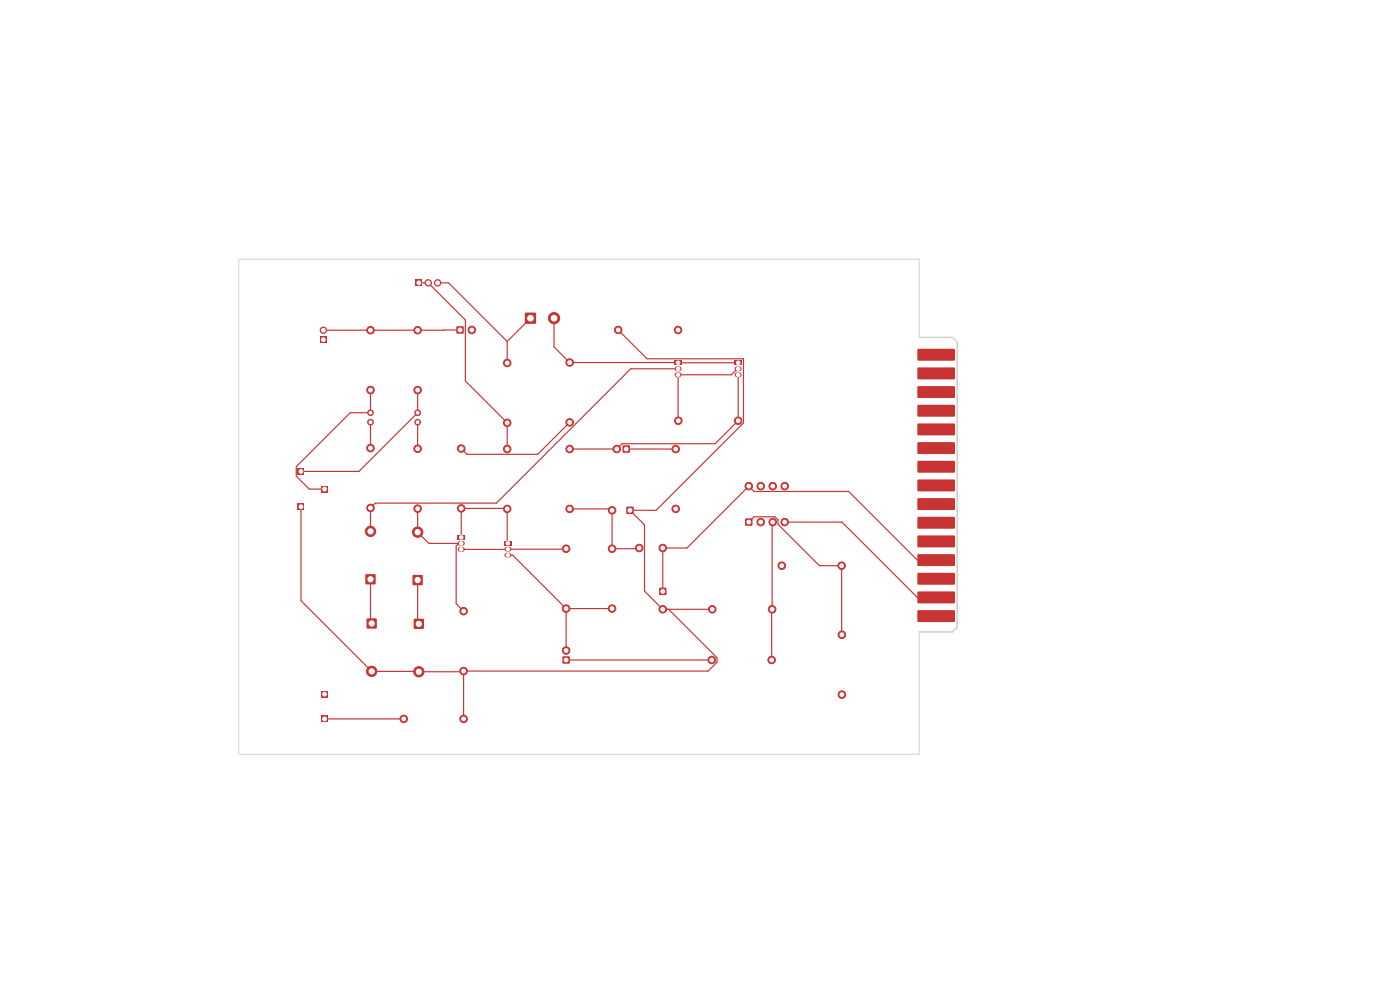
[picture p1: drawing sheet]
<svg xmlns="http://www.w3.org/2000/svg" width="297mm" height="210mm" viewBox="0 0 297 210" stroke-linecap="round" stroke-linejoin="round" font-family="sans-serif">
<g fill="#c83434">
<path d="M194.7 74.1l7.7-.1 .2 .2v2.2l-.2 .1h-7.6l-.2-.2z"/>
<path d="M194.7 78h7.7l.2 .2v2.1l-.2 .2h-7.6l-.2-.3z"/>
<path d="M194.7 82l7.7-.1 .2 .2v2.2l-.2 .1h-7.6l-.2-.2z"/>
<path d="M194.7 85.9h7.7l.2 .2v2.1l-.2 .2h-7.6l-.2-.2z"/>
<path d="M194.7 89.9l7.7-.1 .2 .3v2.1l-.2 .2-7.6-.1-.2-.2z"/>
<path d="M194.7 93.9l7.7-.1 .2 .2v2.2l-.2 .1h-7.6l-.2-.2z"/>
<path d="M194.7 97.8h7.7l.2 .2v2.1l-.2 .2h-7.6l-.2-.3z"/>
<path d="M194.7 101.8l7.7-.1 .2 .2v2.2l-.2 .1h-7.6l-.2-.2z"/>
<path d="M194.7 105.7h7.7l.2 .2v2.1l-.2 .2h-7.6l-.2-.2z"/>
<path d="M194.7 109.7l7.7-.1 .2 .3v2.1l-.2 .2-7.6-.1-.2-.2z"/>
<path d="M194.7 113.7l7.7-.1 .2 .2v2.2l-.2 .1h-7.6l-.2-.2z"/>
<path d="M194.7 117.6h7.7l.2 .2v2.1l-.2 .2h-7.6l-.2-.3z"/>
<path d="M194.7 121.6l7.7-.1 .2 .2v2.2l-.2 .1h-7.6l-.2-.2z"/>
<path d="M194.7 125.5h7.7l.2 .2v2.1l-.2 .2h-7.6l-.2-.2z"/>
<path d="M194.7 129.5l7.7-.1 .2 .3v2.1l-.2 .2-7.6-.1-.2-.2z"/>
<path d="M143.1 76.4h1.5v1.1h-1.5z"/>
</g>
<path d="M143.6 78.2h.5M143.6 79.5h.5" fill="none" stroke="#c83434" stroke-width="1.1"/>
<g fill="#c83434" stroke="#c83434" stroke-width=".21">
<circle cx="178.6" cy="147.3" r=".8"/>
<circle cx="178.6" cy="134.6" r=".8"/>
</g>
<path d="M63.2 99.3h1.3v1.4h-1.3z" fill="#c83434"/>
<g fill="#c83434" stroke="#c83434" stroke-width=".21">
<circle cx="120.1" cy="116.4" r=".8"/>
<circle cx="120.1" cy="129.1" r=".8"/>
<circle cx="78.6" cy="70" r=".8"/>
<circle cx="78.6" cy="82.7" r=".8"/>
</g>
<path d="M96.9 69.3h1.4v1.4h-1.4z" fill="#c83434"/>
<circle cx="100.1" cy="70" r=".8" fill="#c83434" stroke="#c83434" stroke-width=".21"/>
<path d="M88.2 59.3h1.3v1.4h-1.3z" fill="#c83434"/>
<g fill="#c83434" stroke="#c83434" stroke-width=".21">
<circle cx="90.9" cy="60" r=".67"/>
<circle cx="92.9" cy="60" r=".67"/>
</g>
<path d="M68.2 151.8h1.3v1.4h-1.3z" fill="#c83434"/>
<g fill="#c83434" stroke="#c83434" stroke-width=".21">
<circle cx="107.6" cy="107.9" r=".8"/>
<circle cx="107.6" cy="95.2" r=".8"/>
</g>
<path d="M67.9 71.4h1.4v1.3h-1.4z" fill="#c83434"/>
<g fill="#c83434" stroke="#c83434" stroke-width=".21">
<circle cx="68.6" cy="70" r=".67"/>
<circle cx="129.8" cy="129.1" r=".8"/>
<circle cx="129.8" cy="116.4" r=".8"/>
<circle cx="107.6" cy="89.7" r=".8"/>
<circle cx="107.6" cy="77" r=".8"/>
<circle cx="78.6" cy="95" r=".8"/>
<circle cx="78.6" cy="107.7" r=".8"/>
</g>
<path d="M77.6 121.9h2v2h-2z" fill="#c83434"/>
<circle cx="78.6" cy="112.7" r="1.1" fill="#c83434" stroke="#c83434" stroke-width=".21"/>
<path d="M111.4 66.4h2.3v2.2h-2.3z" fill="#c83434"/>
<g fill="#c83434" stroke="#c83434" stroke-width=".21">
<circle cx="117.5" cy="67.5" r="1.2"/>
<circle cx="140.6" cy="116.2" r=".8"/>
<circle cx="135.6" cy="116.2" r=".8"/>
</g>
<path d="M87.8 131.3h2.1v2.1h-2.1z" fill="#c83434"/>
<g fill="#c83434" stroke="#c83434" stroke-width=".21">
<circle cx="88.8" cy="142.5" r="1.1"/>
<circle cx="131.1" cy="70" r=".8"/>
<circle cx="143.8" cy="70" r=".8"/>
</g>
<path d="M139.9 124.7h1.4v1.5h-1.4z" fill="#c83434"/>
<g fill="#c83434" stroke="#c83434" stroke-width=".21">
<circle cx="140.6" cy="129.2" r=".8"/>
<circle cx="78.6" cy="87.5" r=".6"/>
<circle cx="78.6" cy="89.5" r=".6"/>
</g>
<g fill="#c83434">
<path d="M68.2 146.6h1.3v1.3h-1.3z"/>
<path d="M158.1 110h1.5v1.5h-1.5z"/>
</g>
<g fill="#c83434" stroke="#c83434" stroke-width=".21">
<circle cx="161.4" cy="110.7" r=".8"/>
<circle cx="163.9" cy="110.7" r=".8"/>
<circle cx="166.5" cy="110.7" r=".8"/>
<circle cx="166.5" cy="103.1" r=".8"/>
<circle cx="163.9" cy="103.1" r=".8"/>
<circle cx="161.4" cy="103.1" r=".8"/>
<circle cx="158.8" cy="103.1" r=".8"/>
<circle cx="97.8" cy="95.1" r=".8"/>
<circle cx="97.8" cy="107.8" r=".8"/>
<circle cx="88.6" cy="70" r=".8"/>
<circle cx="88.6" cy="82.7" r=".8"/>
<circle cx="178.5" cy="120" r=".8"/>
<circle cx="165.8" cy="120" r=".8"/>
</g>
<path d="M132.9 107.5h1.5v1.5h-1.5z" fill="#c83434"/>
<g fill="#c83434" stroke="#c83434" stroke-width=".21">
<circle cx="129.8" cy="108.2" r=".8"/>
<circle cx="120.8" cy="95.2" r=".8"/>
<circle cx="120.8" cy="107.9" r=".8"/>
<circle cx="120.8" cy="76.9" r=".8"/>
<circle cx="120.8" cy="89.6" r=".8"/>
</g>
<path d="M155.9 76.4h1.5v1.1h-1.5z" fill="#c83434"/>
<path d="M156.4 78.2h.4M156.4 79.5h.4" fill="none" stroke="#c83434" stroke-width="1.1"/>
<path d="M132.1 94.5h1.5v1.5h-1.5z" fill="#c83434"/>
<g fill="#c83434" stroke="#c83434" stroke-width=".21">
<circle cx="130.8" cy="95.2" r=".8"/>
<circle cx="143.3" cy="107.9" r=".8"/>
<circle cx="143.3" cy="95.2" r=".8"/>
</g>
<g fill="#c83434">
<path d="M68.2 103.1h1.3v1.3h-1.3z"/>
<path d="M63.2 106.8h1.3v1.4h-1.3z"/>
</g>
<g fill="#c83434" stroke="#c83434" stroke-width=".21">
<circle cx="88.6" cy="87.5" r=".6"/>
<circle cx="88.6" cy="89.5" r=".6"/>
</g>
<path d="M87.6 122h2v2.1h-2z" fill="#c83434"/>
<circle cx="88.6" cy="112.9" r="1.1" fill="#c83434" stroke="#c83434" stroke-width=".21"/>
<path d="M119.4 139.3h1.4v1.4h-1.4z" fill="#c83434"/>
<g fill="#c83434" stroke="#c83434" stroke-width=".21">
<circle cx="120.1" cy="138" r=".8"/>
<circle cx="88.6" cy="95.2" r=".8"/>
<circle cx="88.6" cy="107.9" r=".8"/>
<circle cx="163.7" cy="140" r=".8"/>
<circle cx="151" cy="140" r=".8"/>
<circle cx="143.9" cy="89.2" r=".8"/>
<circle cx="156.6" cy="89.2" r=".8"/>
</g>
<path d="M97.1 113.5h1.5v1h-1.5z" fill="#c83434"/>
<path d="M97.6 115.3h.5M97.6 116.5h.5" fill="none" stroke="#c83434" stroke-width="1.1"/>
<g fill="#c83434" stroke="#c83434" stroke-width=".21">
<circle cx="98.3" cy="129.6" r=".8"/>
<circle cx="98.3" cy="142.3" r=".8"/>
</g>
<path d="M77.8 131.2h2.1v2.1h-2.1z" fill="#c83434"/>
<g fill="#c83434" stroke="#c83434" stroke-width=".21">
<circle cx="78.8" cy="142.4" r="1.1"/>
<circle cx="151.1" cy="129.2" r=".8"/>
<circle cx="163.8" cy="129.2" r=".8"/>
</g>
<path d="M107 114.7h1.5v1.1h-1.5z" fill="#c83434"/>
<path d="M107.5 116.5h.5M107.5 117.8h.5" fill="none" stroke="#c83434" stroke-width="1.1"/>
<g fill="#c83434" stroke="#c83434" stroke-width=".21">
<circle cx="85.6" cy="152.5" r=".8"/>
<circle cx="98.3" cy="152.5" r=".8"/>
</g>
<g fill="none" stroke="#c83434" stroke-width=".25">
<path d="M88.9 60h1.9l7.9 7.9v12.9l8.9 8.9v5.6M92.8 60h2.4l12.4 12.4M97.6 70l-29 .1M107.6 72.4v4.6M112.5 67.5l-4.9 4.9M117.5 67.5v6.1l3.3 3.3 35.8 .1M131.2 70l6.1 6.1 20.4 .1v13.5l-18.5 18.6h-5.6l3.1 3v14.1l3.9 3.9h10.5M143.9 78.2h-10.1l-28.5 28.5h-25.7l-1 1.1v4.9M156.6 78.2h-.2l-1.2 1.3h-11.3v9.8M156.6 79.5v9.8l-4.9 4.8h-19.7l-1.2 1.2h-10M78.6 82.8v4.8h-4.3l-11.5 11.4v2l2.8 2.8h3.2M78.6 89.6v5.5"/>
<path d="M88.6 82.8v4.8l-12.5 12.4h-12.3M88.6 89.6v5.6M120.8 89.6l-6.7 6.8h-15l-1.3-1.2M132.8 95.3h10.5M63.8 107.5v19.9l15 15 19.4 .1 .1-.1M88.6 107.9v5l2.4 2.4h7.4M97.3 115.3l-.5 .5v12.3l1.5 1.6M97.8 114v-6.1h9.7l.1 7.2 .1 .1M98.7 116.5h.1M107.7 116.5h.1M107.7 117.8h1.1l11.3 11.3M120.1 116.4l-22.3 .1"/>
<path d="M120.8 108h8.7l.3 .3v8.1h5.7l.1-.1M158.8 110.8l1.2-1.2h4.4l.7 .7v.9l8.7 8.8h4.7l.1 14.7M163.9 110.8l-.1 .1-.1 29.1M165.3 119.5l.6 .5M166.5 110.8h12.1l16 15.9h4M198.6 118.8h-4l-14.6-14.5h-20l-1.2-1.2-13.1 13.2h-5.1v9.2M78.6 122.9v9.1l.2 .3M88.6 123.1v9l.3 .2M120.1 129.1v8.9M120.1 129.1h9.7M141.8 129.3l10.3 10.2v1l-1.9 1.9h-51.9M68.8 152.5h16.8"/>
<path d="M98.3 142.4v10.1M120.1 140h30.9"/>
</g>
<path d="M195.1 71.6h7M203 72.5v60.5l-1 1h-7v26h-144.3v-105h144.3v16.5h7l1.1 1.1v60.5l-1 1h-7" fill="none" stroke="#d0d2cd" stroke-width=".21"/>
<g fill="#fff" stroke="#fff" stroke-width=".21">
<circle cx="143.8" cy="77" r=".38"/>
<circle cx="143.8" cy="78.2" r=".38"/>
<circle cx="143.8" cy="79.5" r=".38"/>
<circle cx="178.6" cy="147.3" r=".4"/>
<circle cx="178.6" cy="134.6" r=".4"/>
<circle cx="63.8" cy="100" r=".4"/>
<circle cx="120.1" cy="116.4" r=".4"/>
<circle cx="120.1" cy="129.1" r=".4"/>
<circle cx="78.6" cy="70.1" r=".4"/>
<circle cx="78.6" cy="82.8" r=".4"/>
<circle cx="97.6" cy="70" r=".4"/>
<circle cx="100.1" cy="70" r=".4"/>
<circle cx="88.8" cy="60" r=".4"/>
<circle cx="90.8" cy="60" r=".4"/>
<circle cx="92.8" cy="60" r=".4"/>
<circle cx="68.8" cy="152.5" r=".4"/>
<circle cx="107.6" cy="108" r=".4"/>
<circle cx="107.6" cy="95.3" r=".4"/>
<circle cx="68.6" cy="72" r=".4"/>
<circle cx="68.6" cy="70.1" r=".4"/>
<circle cx="129.9" cy="129.1" r=".4"/>
<circle cx="129.9" cy="116.4" r=".4"/>
<circle cx="107.6" cy="89.7" r=".4"/>
<circle cx="107.6" cy="77" r=".4"/>
<circle cx="78.6" cy="95.1" r=".4"/>
<circle cx="78.6" cy="107.8" r=".4"/>
<circle cx="78.6" cy="122.9" r=".55"/>
<circle cx="78.6" cy="112.7" r=".55"/>
<circle cx="112.5" cy="67.5" r=".6"/>
<circle cx="117.5" cy="67.5" r=".6"/>
<circle cx="140.6" cy="116.2" r=".4"/>
<circle cx="135.6" cy="116.2" r=".4"/>
<circle cx="88.9" cy="132.3" r=".55"/>
<circle cx="88.9" cy="142.5" r=".55"/>
<circle cx="131.2" cy="70" r=".4"/>
<circle cx="143.9" cy="70" r=".4"/>
<circle cx="140.6" cy="125.5" r=".4"/>
<circle cx="140.6" cy="129.2" r=".4"/>
<circle cx="78.6" cy="87.5" r=".3"/>
<circle cx="78.6" cy="89.5" r=".3"/>
<circle cx="68.8" cy="147.2" r=".4"/>
<circle cx="158.9" cy="110.8" r=".4"/>
<circle cx="161.4" cy="110.8" r=".4"/>
<circle cx="163.9" cy="110.8" r=".4"/>
<circle cx="166.5" cy="110.8" r=".4"/>
<circle cx="166.5" cy="103.1" r=".4"/>
<circle cx="163.9" cy="103.1" r=".4"/>
<circle cx="161.4" cy="103.1" r=".4"/>
<circle cx="158.9" cy="103.1" r=".4"/>
<circle cx="97.8" cy="95.1" r=".4"/>
<circle cx="97.8" cy="107.8" r=".4"/>
<circle cx="88.6" cy="70.1" r=".4"/>
<circle cx="88.6" cy="82.8" r=".4"/>
<circle cx="178.6" cy="120" r=".4"/>
<circle cx="165.9" cy="120" r=".4"/>
<circle cx="133.6" cy="108.2" r=".4"/>
<circle cx="129.9" cy="108.2" r=".4"/>
<circle cx="120.9" cy="95.3" r=".4"/>
<circle cx="120.9" cy="108" r=".4"/>
<circle cx="120.9" cy="76.9" r=".4"/>
<circle cx="120.9" cy="89.6" r=".4"/>
<circle cx="156.6" cy="77" r=".38"/>
<circle cx="156.6" cy="78.2" r=".38"/>
<circle cx="156.6" cy="79.5" r=".38"/>
<circle cx="132.9" cy="95.3" r=".4"/>
<circle cx="130.9" cy="95.3" r=".4"/>
<circle cx="143.3" cy="108" r=".4"/>
<circle cx="143.3" cy="95.3" r=".4"/>
<circle cx="68.8" cy="103.8" r=".4"/>
<circle cx="63.8" cy="107.5" r=".4"/>
<circle cx="88.6" cy="87.5" r=".3"/>
<circle cx="88.6" cy="89.5" r=".3"/>
<circle cx="88.6" cy="123" r=".55"/>
<circle cx="88.6" cy="112.9" r=".55"/>
<circle cx="120.1" cy="140" r=".4"/>
<circle cx="120.1" cy="138" r=".4"/>
<circle cx="88.6" cy="95.2" r=".4"/>
<circle cx="88.6" cy="107.9" r=".4"/>
<circle cx="163.7" cy="140" r=".4"/>
<circle cx="151" cy="140" r=".4"/>
<circle cx="143.9" cy="89.3" r=".4"/>
<circle cx="156.6" cy="89.3" r=".4"/>
<circle cx="97.8" cy="114" r=".37"/>
<circle cx="97.8" cy="115.3" r=".37"/>
<circle cx="97.8" cy="116.5" r=".37"/>
<circle cx="98.4" cy="129.6" r=".4"/>
<circle cx="98.4" cy="142.3" r=".4"/>
<circle cx="78.9" cy="132.3" r=".55"/>
<circle cx="78.9" cy="142.4" r=".55"/>
<circle cx="151.1" cy="129.2" r=".4"/>
<circle cx="163.8" cy="129.2" r=".4"/>
<circle cx="107.7" cy="115.2" r=".37"/>
<circle cx="107.7" cy="116.5" r=".37"/>
<circle cx="107.7" cy="117.8" r=".37"/>
<circle cx="85.7" cy="152.5" r=".4"/>
<circle cx="98.4" cy="152.5" r=".4"/>
</g>
</svg>
